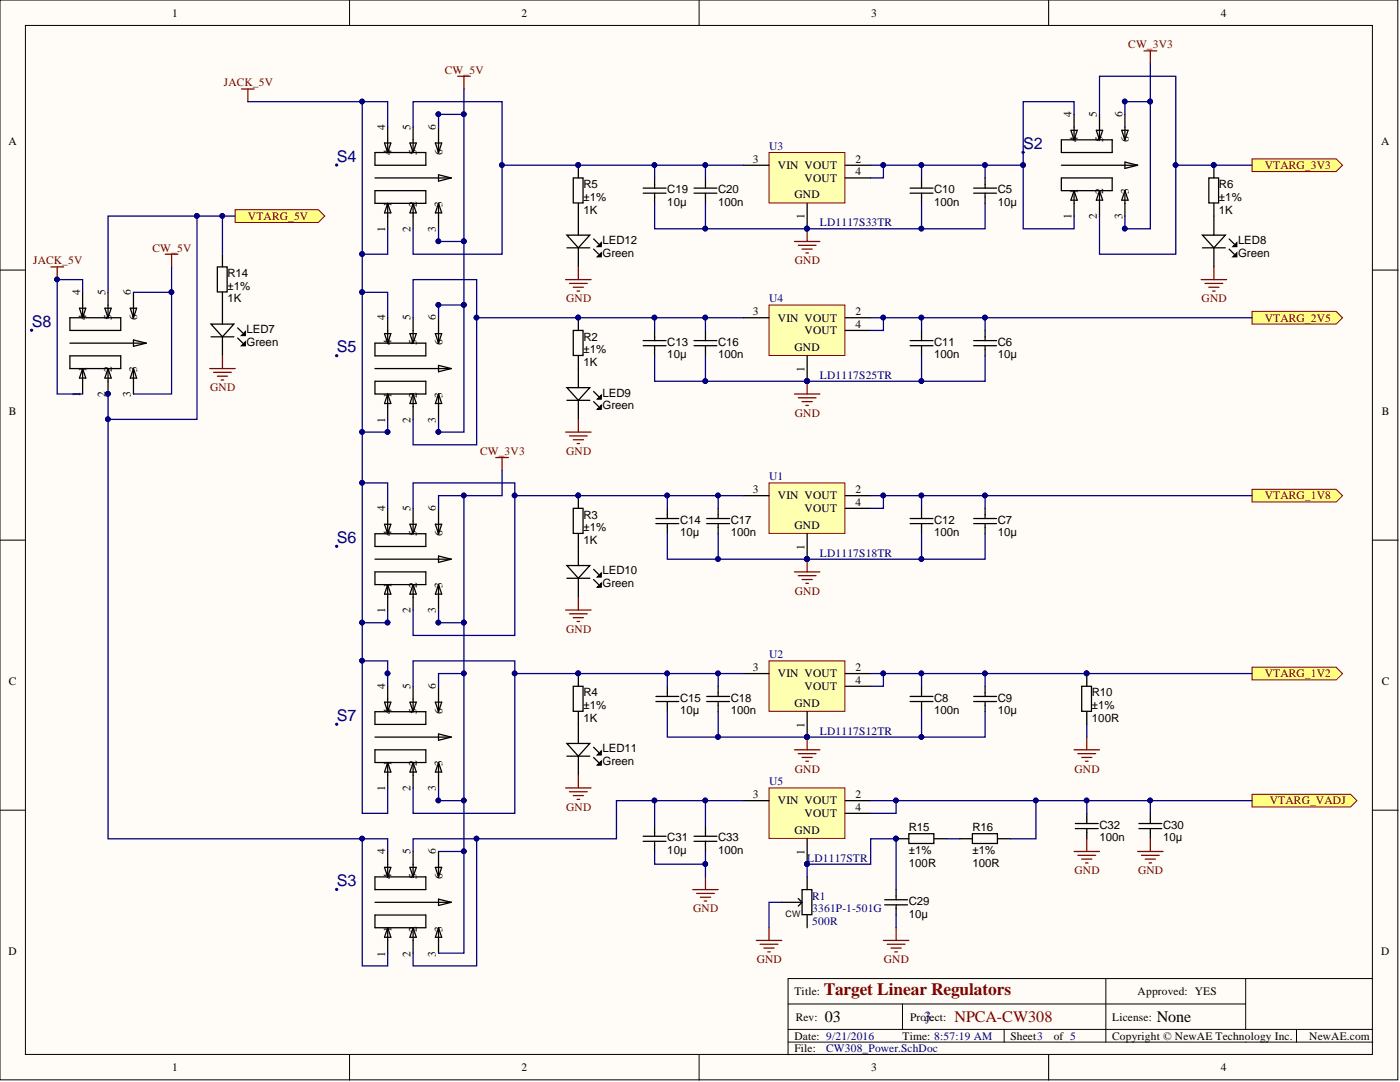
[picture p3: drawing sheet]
<svg xmlns="http://www.w3.org/2000/svg" width="279mm" height="216mm" viewBox="0 0 279 216" stroke-linecap="round" stroke-linejoin="round" font-family="sans-serif">
<defs><g id="words">
<text font-size="3.5" fill="#800000" x="164.4" y="198.6">Target Linear Regulators</text>
<g font-size="3.2" fill="#000080">
<text x="204.2" y="29.8">S2</text>
<text x="67.2" y="32.3">S4</text>
<text x="6.3" y="65.3">S8</text>
<text x="67.2" y="70.3">S5</text>
<text x="67.2" y="108.4">S6</text>
<text x="67.2" y="143.9">S7</text>
<text x="67.2" y="176.8">S3</text>
</g>
<g font-size="3.2">
<text x="164.6" y="204">03</text>
<text x="230.8" y="204">None</text>
</g>
<text font-size="3.2" fill="#800000" x="190.5" y="204">NPCA-CW308</text>
<text font-size="2.8" fill="#000080" x="184.4" y="203.8">3.</text>
<g font-size="2.3">
<text x="34.3" y="3.3">1</text>
<text x="104.1" y="3.3">2</text>
<text x="173.9" y="3.3">3</text>
<text x="243.6" y="3.3">4</text>
<text x="213.8" y="23.3" transform="rotate(-90 213.8 23.3)">4</text>
<text x="218.9" y="23.3" transform="rotate(-90 218.9 23.3)">5</text>
<text x="224" y="23.3" transform="rotate(-90 224 23.3)">6</text>
<text x="1.7" y="29">A</text>
<text x="76.9" y="25.9" transform="rotate(-90 76.9 25.9)">4</text>
<text x="81.9" y="25.9" transform="rotate(-90 81.9 25.9)">5</text>
<text x="87" y="25.9" transform="rotate(-90 87 25.9)">6</text>
<text x="215.1" y="28.3" transform="rotate(-90 215.1 28.3)">4</text>
<text x="220.2" y="28.3" transform="rotate(-90 220.2 28.3)">5</text>
<text x="225.3" y="28.3" transform="rotate(-90 225.3 28.3)">6</text>
<text x="275.7" y="29">A</text>
<text x="78.1" y="30.9" transform="rotate(-90 78.1 30.9)">4</text>
<text x="83.2" y="30.9" transform="rotate(-90 83.2 30.9)">5</text>
<text x="88.3" y="30.9" transform="rotate(-90 88.3 30.9)">6</text>
<text x="150.3" y="32.5">3</text>
<text x="155.2" y="33.7">VIN VOUT</text>
<text x="170.7" y="32.5">2</text>
<text x="170.7" y="35">4</text>
<text x="78.1" y="41.3" transform="rotate(-90 78.1 41.3)">1</text>
<text x="83.2" y="41.3" transform="rotate(-90 83.2 41.3)">2</text>
<text x="88.3" y="41.3" transform="rotate(-90 88.3 41.3)">3</text>
<text x="116.4" y="40.1">±1%</text>
<text x="116.4" y="37.5">R5</text>
<text x="133.2" y="41.1">10µ</text>
<text x="133.2" y="38.5">C19</text>
<text x="143.3" y="41.1">100n</text>
<text x="143.3" y="38.5">C20</text>
<text x="158.5" y="39.6">GND</text>
<text x="160.6" y="36.3">VOUT</text>
<text x="186.5" y="41.1">100n</text>
<text x="186.5" y="38.5">C10</text>
<text x="199.1" y="41.1">10µ</text>
<text x="199.1" y="38.5">C5</text>
<text x="215.1" y="38.8" transform="rotate(-90 215.1 38.8)">1</text>
<text x="220.2" y="38.8" transform="rotate(-90 220.2 38.8)">2</text>
<text x="225.3" y="38.8" transform="rotate(-90 225.3 38.8)">3</text>
<text x="243.3" y="40.1">±1%</text>
<text x="243.3" y="37.5">R6</text>
<text x="76.9" y="46.3" transform="rotate(-90 76.9 46.3)">1</text>
<text x="81.9" y="46.3" transform="rotate(-90 81.9 46.3)">2</text>
<text x="87" y="46.3" transform="rotate(-90 87 46.3)">3</text>
<text x="116.4" y="42.6">1K</text>
<text x="160.6" y="43.8" transform="rotate(-90 160.6 43.8)">1</text>
<text x="213.8" y="43.8" transform="rotate(-90 213.8 43.8)">1</text>
<text x="218.9" y="43.8" transform="rotate(-90 218.9 43.8)">2</text>
<text x="224" y="43.8" transform="rotate(-90 224 43.8)">3</text>
<text x="243.3" y="42.6">1K</text>
<text x="120.2" y="48.7">LED12</text>
<text x="120.2" y="51.2">Green</text>
<text x="247.1" y="48.7">LED8</text>
<text x="247.1" y="51.2">Green</text>
<text x="16" y="58.8" transform="rotate(-90 16 58.8)">4</text>
<text x="21.1" y="58.8" transform="rotate(-90 21.1 58.8)">5</text>
<text x="26.1" y="58.8" transform="rotate(-90 26.1 58.8)">6</text>
<text x="45.4" y="57.8">±1%</text>
<text x="45.4" y="55.3">R14</text>
<text x="17.2" y="63.8" transform="rotate(-90 17.2 63.8)">4</text>
<text x="22.3" y="63.8" transform="rotate(-90 22.3 63.8)">5</text>
<text x="27.4" y="63.8" transform="rotate(-90 27.4 63.8)">6</text>
<text x="45.4" y="60.4">1K</text>
<text x="76.9" y="63.9" transform="rotate(-90 76.9 63.9)">4</text>
<text x="81.9" y="63.9" transform="rotate(-90 81.9 63.9)">5</text>
<text x="87" y="63.9" transform="rotate(-90 87 63.9)">6</text>
<text x="150.3" y="62.9">3</text>
<text x="155.2" y="64.2">VIN VOUT</text>
<text x="170.7" y="62.9">2</text>
<text x="170.7" y="65.4">4</text>
<text x="49.2" y="66.4">LED7</text>
<text x="49.2" y="69">Green</text>
<text x="78.1" y="68.9" transform="rotate(-90 78.1 68.9)">4</text>
<text x="83.2" y="68.9" transform="rotate(-90 83.2 68.9)">5</text>
<text x="88.3" y="68.9" transform="rotate(-90 88.3 68.9)">6</text>
<text x="116.4" y="70.5">±1%</text>
<text x="116.4" y="68">R2</text>
<text x="133.2" y="71.5">10µ</text>
<text x="133.2" y="69">C13</text>
<text x="143.3" y="71.5">100n</text>
<text x="143.3" y="69">C16</text>
<text x="158.5" y="70">GND</text>
<text x="160.6" y="66.7">VOUT</text>
<text x="186.5" y="71.5">100n</text>
<text x="186.5" y="69">C11</text>
<text x="199.1" y="71.5">10µ</text>
<text x="199.1" y="69">C6</text>
<text x="17.2" y="74.3" transform="rotate(-90 17.2 74.3)">1</text>
<text x="22.3" y="74.3" transform="rotate(-90 22.3 74.3)">2</text>
<text x="27.4" y="74.3" transform="rotate(-90 27.4 74.3)">3</text>
<text x="116.4" y="73">1K</text>
<text x="160.6" y="74.2" transform="rotate(-90 160.6 74.2)">1</text>
<text x="1.8" y="82.8">B</text>
<text x="16" y="79.3" transform="rotate(-90 16 79.3)">1</text>
<text x="21.1" y="79.3" transform="rotate(-90 21.1 79.3)">2</text>
<text x="26.1" y="79.3" transform="rotate(-90 26.1 79.3)">3</text>
<text x="78.1" y="79.4" transform="rotate(-90 78.1 79.4)">1</text>
<text x="83.2" y="79.4" transform="rotate(-90 83.2 79.4)">2</text>
<text x="88.3" y="79.4" transform="rotate(-90 88.3 79.4)">3</text>
<text x="120.2" y="79.1">LED9</text>
<text x="120.2" y="81.7">Green</text>
<text x="275.7" y="82.8">B</text>
<text x="76.9" y="84.4" transform="rotate(-90 76.9 84.4)">1</text>
<text x="81.9" y="84.4" transform="rotate(-90 81.9 84.4)">2</text>
<text x="87" y="84.4" transform="rotate(-90 87 84.4)">3</text>
<text x="76.9" y="101.9" transform="rotate(-90 76.9 101.9)">4</text>
<text x="81.9" y="101.9" transform="rotate(-90 81.9 101.9)">5</text>
<text x="87" y="101.9" transform="rotate(-90 87 101.9)">6</text>
<text x="150.3" y="98.4">3</text>
<text x="155.2" y="99.7">VIN VOUT</text>
<text x="170.7" y="98.4">2</text>
<text x="170.7" y="100.9">4</text>
<text x="78.1" y="106.9" transform="rotate(-90 78.1 106.9)">4</text>
<text x="83.2" y="106.9" transform="rotate(-90 83.2 106.9)">5</text>
<text x="88.3" y="106.9" transform="rotate(-90 88.3 106.9)">6</text>
<text x="116.4" y="106">±1%</text>
<text x="116.4" y="103.5">R3</text>
<text x="135.7" y="107">10µ</text>
<text x="135.7" y="104.5">C14</text>
<text x="145.9" y="107">100n</text>
<text x="145.9" y="104.5">C17</text>
<text x="158.5" y="105.5">GND</text>
<text x="160.6" y="102.2">VOUT</text>
<text x="186.5" y="107">100n</text>
<text x="186.5" y="104.5">C12</text>
<text x="199.1" y="107">10µ</text>
<text x="199.1" y="104.5">C7</text>
<text x="116.4" y="108.5">1K</text>
<text x="160.6" y="109.7" transform="rotate(-90 160.6 109.7)">1</text>
<text x="78.1" y="117.4" transform="rotate(-90 78.1 117.4)">1</text>
<text x="83.2" y="117.4" transform="rotate(-90 83.2 117.4)">2</text>
<text x="88.3" y="117.4" transform="rotate(-90 88.3 117.4)">3</text>
<text x="120.2" y="114.6">LED10</text>
<text x="120.2" y="117.2">Green</text>
<text x="76.9" y="122.4" transform="rotate(-90 76.9 122.4)">1</text>
<text x="81.9" y="122.4" transform="rotate(-90 81.9 122.4)">2</text>
<text x="87" y="122.4" transform="rotate(-90 87 122.4)">3</text>
<text x="1.8" y="136.8">C</text>
<text x="76.9" y="137.4" transform="rotate(-90 76.9 137.4)">4</text>
<text x="81.9" y="137.4" transform="rotate(-90 81.9 137.4)">5</text>
<text x="87" y="137.4" transform="rotate(-90 87 137.4)">6</text>
<text x="150.3" y="133.9">3</text>
<text x="155.2" y="135.2">VIN VOUT</text>
<text x="160.6" y="137.7">VOUT</text>
<text x="170.7" y="133.9">2</text>
<text x="170.7" y="136.4">4</text>
<text x="275.7" y="136.8">C</text>
<text x="78.1" y="142.4" transform="rotate(-90 78.1 142.4)">4</text>
<text x="83.2" y="142.4" transform="rotate(-90 83.2 142.4)">5</text>
<text x="88.3" y="142.4" transform="rotate(-90 88.3 142.4)">6</text>
<text x="116.4" y="141.5">±1%</text>
<text x="116.4" y="139">R4</text>
<text x="135.7" y="142.5">10µ</text>
<text x="135.7" y="140">C15</text>
<text x="145.9" y="142.5">100n</text>
<text x="145.9" y="140">C18</text>
<text x="158.5" y="141">GND</text>
<text x="186.5" y="142.5">100n</text>
<text x="186.5" y="140">C8</text>
<text x="199.1" y="142.5">10µ</text>
<text x="199.1" y="140">C9</text>
<text x="217.9" y="141.5">±1%</text>
<text x="217.9" y="139">R10</text>
<text x="116.4" y="144">1K</text>
<text x="160.6" y="145.2" transform="rotate(-90 160.6 145.2)">1</text>
<text x="217.9" y="144">100R</text>
<text x="78.1" y="152.9" transform="rotate(-90 78.1 152.9)">1</text>
<text x="83.2" y="152.9" transform="rotate(-90 83.2 152.9)">2</text>
<text x="88.3" y="152.9" transform="rotate(-90 88.3 152.9)">3</text>
<text x="120.2" y="150.1">LED11</text>
<text x="120.2" y="152.7">Green</text>
<text x="76.9" y="157.9" transform="rotate(-90 76.9 157.9)">1</text>
<text x="81.9" y="157.9" transform="rotate(-90 81.9 157.9)">2</text>
<text x="87" y="157.9" transform="rotate(-90 87 157.9)">3</text>
<text x="150.3" y="159.3">3</text>
<text x="155.2" y="160.5">VIN VOUT</text>
<text x="170.7" y="159.3">2</text>
<text x="170.7" y="161.8">4</text>
<text x="133.2" y="167.9">C31</text>
<text x="143.3" y="167.9">C33</text>
<text x="158.5" y="166.4">GND</text>
<text x="160.6" y="163.1">VOUT</text>
<text x="181.4" y="165.8">R15</text>
<text x="194.1" y="165.8">R16</text>
<text x="219.4" y="167.9">100n</text>
<text x="219.4" y="165.3">C32</text>
<text x="232.1" y="167.9">10µ</text>
<text x="232.1" y="165.3">C30</text>
<text x="76.9" y="170.4" transform="rotate(-90 76.9 170.4)">4</text>
<text x="81.9" y="170.4" transform="rotate(-90 81.9 170.4)">5</text>
<text x="87" y="170.4" transform="rotate(-90 87 170.4)">6</text>
<text x="133.2" y="170.4">10µ</text>
<text x="143.3" y="170.4">100n</text>
<text x="160.6" y="170.6" transform="rotate(-90 160.6 170.6)">1</text>
<text x="181.4" y="170.4">±1%</text>
<text x="181.4" y="172.9">100R</text>
<text x="194.1" y="170.4">±1%</text>
<text x="194.1" y="172.9">100R</text>
<text x="78.1" y="175.4" transform="rotate(-90 78.1 175.4)">4</text>
<text x="83.2" y="175.4" transform="rotate(-90 83.2 175.4)">5</text>
<text x="88.3" y="175.4" transform="rotate(-90 88.3 175.4)">6</text>
<text x="78.1" y="185.9" transform="rotate(-90 78.1 185.9)">1</text>
<text x="83.2" y="185.9" transform="rotate(-90 83.2 185.9)">2</text>
<text x="88.3" y="185.9" transform="rotate(-90 88.3 185.9)">3</text>
<text x="181.4" y="183.1">10µ</text>
<text x="181.4" y="180.6">C29</text>
<text x="1.7" y="190.6">D</text>
<text x="76.9" y="190.9" transform="rotate(-90 76.9 190.9)">1</text>
<text x="81.9" y="190.9" transform="rotate(-90 81.9 190.9)">2</text>
<text x="87" y="190.9" transform="rotate(-90 87 190.9)">3</text>
<text x="275.7" y="190.6">D</text>
<text x="158.5" y="198.6">Title:</text>
<text x="158.8" y="203.6">Rev:</text>
<text x="181.6" y="203.6">Project:</text>
<text x="222" y="203.6">License:</text>
<text x="227" y="198.6">Approved: YES</text>
<text x="158.5" y="207.4">Date: 9/21/2016</text>
<text x="158.5" y="210">File:</text>
<text x="180.1" y="207.4">Time: 8:57:19 AM</text>
<text x="201.7" y="207.4">Sheet3</text>
<text x="210.3" y="207.4">of 5</text>
<text x="222" y="207.4">Copyright © NewAE Technology Inc.</text>
<text x="261.3" y="207.4">NewAE.com</text>
<text x="34.3" y="213.8">1</text>
<text x="104.1" y="213.8">2</text>
<text x="173.9" y="213.8">3</text>
<text x="243.6" y="213.8">4</text>
</g>
<g font-size="2.3" fill="#800000">
<text x="225.2" y="9.6">CW_3V3</text>
<text x="44.6" y="17.2">JACK_5V</text>
<text x="88.8" y="14.7">CW_5V</text>
<text x="252.4" y="33.7">VTARG_3V3</text>
<text x="49.5" y="43.9">VTARG_5V</text>
<text x="6.6" y="52.7">JACK_5V</text>
<text x="30.4" y="50.2">CW_5V</text>
<text x="158.6" y="52.7">GND</text>
<text x="113" y="60.4">GND</text>
<text x="239.8" y="60.4">GND</text>
<text x="252.4" y="64.2">VTARG_2V5</text>
<text x="41.9" y="78.1">GND</text>
<text x="158.6" y="83.2">GND</text>
<text x="95.8" y="90.8">CW_3V3</text>
<text x="113" y="90.8">GND</text>
<text x="252.4" y="99.7">VTARG_1V8</text>
<text x="158.6" y="118.7">GND</text>
<text x="113" y="126.3">GND</text>
<text x="252.4" y="135.2">VTARG_1V2</text>
<text x="158.6" y="154.2">GND</text>
<text x="214.4" y="154.2">GND</text>
<text x="113" y="161.8">GND</text>
<text x="253.4" y="160.5">VTARG_VADJ</text>
<text x="214.4" y="174.5">GND</text>
<text x="227.1" y="174.5">GND</text>
<text x="138.3" y="182.1">GND</text>
<text x="151" y="192.2">GND</text>
<text x="176.4" y="192.2">GND</text>
</g>
<g font-size="2.3" fill="#000080">
<text x="153.5" y="29.9">U3</text>
<text x="163.6" y="45.1">LD1117S33TR</text>
<text x="153.5" y="60.4">U4</text>
<text x="163.6" y="75.6">LD1117S25TR</text>
<text x="153.5" y="95.9">U1</text>
<text x="163.6" y="111.1">LD1117S18TR</text>
<text x="153.5" y="131.4">U2</text>
<text x="163.6" y="146.6">LD1117S12TR</text>
<text x="153.5" y="156.7">U5</text>
<text x="161.1" y="171.9">LD1117STR</text>
<text x="162.1" y="179.5">R1</text>
<text x="162.1" y="184.6">500R</text>
<text x="162.1" y="182.1">3361P-1-501G</text>
<text x="164.9" y="210">CW308_Power.SchDoc</text>
</g>
<text font-size="1.8" x="156.8" y="182.9">CW</text>
</g></defs>
<g fill="#fffcf8" stroke="#000" stroke-width=".2">
<path d="M0 0h279v215.5h-279z"/>
<path d="M5.1 5.1h268.8v205.3h-268.8z"/>
</g>
<g fill="none" stroke="#000" stroke-width=".2">
<path d="M69.8 0v5.1M139.5 0v5.1M209.3 0v5.1M0 53.9h5.1M274 53.9h5M0 107.8h5.1M274 107.8h5M0 161.7h5.1M274 161.7h5M220.7 195.3v12.6M248.6 195.3h-91.3v15.2M274 195.3h-25.4v10.1"/>
<path d="M69.8 210.5v5M139.5 210.5v5M157.3 200.3h91.3M157.3 207.9h116.7M157.3 205.4h116.7M180.1 200.3v5.1M200.4 205.4v2.5M209.3 210.5v5M258.7 205.4v2.5"/>
</g>
<path d="M153.5 131.9h15.1v10h-15.1z" fill="#ffffb0" stroke="#800000" stroke-width=".2"/>
<path d="M148.4 134.4h5.1M168.7 134.4h5.1M168.7 136.9h5.1M161.1 142v5.1" fill="none" stroke="#000" stroke-width=".25"/>
<circle cx="161" cy="147" r=".47" fill="#000080" stroke="#000080" stroke-width=".2"/>
<path d="M153.5 96.4h15.1v10h-15.1z" fill="#ffffb0" stroke="#800000" stroke-width=".2"/>
<path d="M148.4 98.9h5.1M168.7 98.9h5.1M161.1 106.5v5.1M168.7 101.4h5.1" fill="none" stroke="#000" stroke-width=".25"/>
<circle cx="161" cy="111.5" r=".47" fill="#000080" stroke="#000080" stroke-width=".2"/>
<path d="M153.5 60.9h15.1v10h-15.1z" fill="#ffffb0" stroke="#800000" stroke-width=".2"/>
<path d="M148.4 63.4h5.1M161.1 71v5.1M168.7 63.4h5.1M168.7 65.9h5.1" fill="none" stroke="#000" stroke-width=".25"/>
<circle cx="161" cy="76" r=".47" fill="#000080" stroke="#000080" stroke-width=".2"/>
<path d="M153.5 30.4h15.1v10.1h-15.1z" fill="#ffffb0" stroke="#800000" stroke-width=".2"/>
<g fill="none" stroke="#000" stroke-width=".25">
<path d="M74.8 30.4h10.2v2.6h-10.2zM74.8 35.5h15.3M74.8 38h10.2v2.6h-10.2zM76.7 28.5h1.3l-.6 1.9zM77.4 25.4v5M81.8 28.5h1.3l-.7 1.9zM82.4 25.4v5M86.9 28.5h1.3l-.7 1.9zM87.5 34.9l2.6 .6-2.6 .6zM87.5 25.4v5M148.4 33h5.1M168.7 33h5.1"/>
<path d="M168.7 35.5h5.1M211.8 33h15.2M211.8 35.5h10.2v2.5h-10.2zM211.8 27.9h10.2v2.5h-10.2zM213.7 26h1.3l-.6 1.9zM214.4 38l.6 1.9h-1.3zM214.4 22.8v5.1M214.4 38v5.1M218.8 26h1.3l-.7 1.9zM219.4 38l.7 1.9h-1.3zM219.4 22.8v5.1M219.4 38v5.1"/>
<path d="M223.9 26h1.2l-.6 1.9zM224.5 38l.6 1.9h-1.2zM224.5 32.3l2.5 .7-2.5 .6zM224.5 22.8v5.1M224.5 38v5.1M77.4 40.6l.6 1.9h-1.3zM77.4 40.6v5M82.4 40.6l.7 1.9h-1.3zM82.4 40.6v5M87.5 40.6l.7 1.9h-1.3zM87.5 40.6v5M161.1 40.6v5"/>
<path d="M74.8 68.5h10.2v2.5h-10.2zM74.8 76.1h10.2v2.5h-10.2zM74.8 73.5h15.3M76.7 66.6h1.3l-.6 1.9zM77.4 63.4v5.1M77.4 78.6v5.1M77.4 78.6l.6 1.9h-1.3zM81.8 66.6h1.3l-.7 1.9zM82.4 63.4v5.1M82.4 78.6v5.1M82.4 78.6l.7 1.9h-1.3zM86.9 66.6h1.3l-.7 1.9z"/>
<path d="M87.5 63.4v5.1M87.5 72.9l2.6 .6-2.6 .7zM87.5 78.6v5.1M87.5 78.6l.7 1.9h-1.3zM74.8 106.5h10.2v2.5h-10.2zM74.8 114.1h10.2v2.6h-10.2zM74.8 111.6h15.3M76.7 104.6h1.3l-.6 1.9zM77.4 101.4v5.1M77.4 116.7v5M77.4 116.7l.6 1.9h-1.3zM81.8 104.6h1.3l-.7 1.9z"/>
<path d="M82.4 101.4v5.1M82.4 116.7v5M82.4 116.7l.7 1.9h-1.3zM86.9 104.6h1.3l-.7 1.9zM87.5 101.4v5.1M87.5 110.9l2.6 .7-2.6 .6zM87.5 116.7v5M87.5 116.7l.7 1.9h-1.3zM77.4 136.9v5.1M82.4 136.9v5.1M87.5 136.9v5.1M74.8 142h10.2v2.5h-10.2z"/>
<path d="M74.8 149.6h10.2v2.6h-10.2zM74.8 147.1h15.3M76.7 140.1h1.3l-.6 1.9zM77.4 152.2v5M77.4 152.2l.6 1.9h-1.3zM81.8 140.1h1.3l-.7 1.9zM82.4 152.2v5M82.4 152.2l.7 1.9h-1.3zM86.9 140.1h1.3l-.7 1.9zM87.5 146.4l2.6 .7-2.6 .6zM87.5 152.2v5M87.5 152.2l.7 1.9h-1.3z"/>
</g>
<g fill="#000080" stroke="#000080" stroke-width=".2">
<circle cx="161" cy="45.6" r=".47"/>
<circle cx="67.2" cy="32.9" r=".22"/>
<circle cx="67.2" cy="71" r=".22"/>
<circle cx="67.2" cy="109" r=".22"/>
<circle cx="67.2" cy="144.5" r=".22"/>
<circle cx="204.2" cy="30.4" r=".22"/>
<circle cx="161" cy="76" r=".47"/>
<circle cx="161" cy="111.5" r=".47"/>
<circle cx="161" cy="147" r=".47"/>
</g>
<g fill="none" stroke="#800000" stroke-width=".25">
<path d="M91.3 15.2h2.6M92.6 15.2v2.6M228.3 10.1h2.5M229.6 10.1v2.6M158.5 48.2h5.1M159.3 48.9h3.6M160.1 49.7h2M160.8 50.5h.5M161.1 45.6v2.6M158.5 78.6h5.1M159.3 79.4h3.6M161.1 76.1v2.5"/>
<path d="M160.1 80.1h2M160.8 80.9h.5M158.5 114.1h5.1M159.3 114.9h3.6M160.1 115.6h2M160.8 116.4h.5M161.1 111.6v2.5M158.5 149.6h5.1M159.3 150.4h3.6M160.1 151.1h2M160.8 151.9h.5M161.1 147.1v2.5"/>
</g>
<g fill="#ffff80" stroke="#800000" stroke-width=".2">
<path d="M249.9 31.7h16.8l1.2 1.3-1.2 1.2h-16.8z" fill-rule="evenodd"/>
<path d="M249.9 62.1h16.8l1.2 1.3-1.2 1.3h-16.8z" fill-rule="evenodd"/>
<path d="M249.9 97.6h16.8l1.2 1.3-1.2 1.3h-16.8z" fill-rule="evenodd"/>
<path d="M249.9 133.1h16.8l1.2 1.3-1.2 1.3h-16.8z" fill-rule="evenodd"/>
</g>
<g fill="none" stroke="#000" stroke-width=".25">
<path d="M114.4 35.5h2v5h-2zM115.4 33v2.5M128.4 38.5h4.5M128.4 37.5h4.5M130.6 35.5v2M130.6 38.5v2.1M138.5 38.5h4.6M138.5 37.5h4.6M140.8 35.5v2M140.8 38.5v2.1M181.6 38.5h4.6M181.6 37.5h4.6"/>
<path d="M183.9 35.5v2M183.9 38.5v2.1M194.3 38.5h4.6M194.3 37.5h4.6M196.6 35.5v2M196.6 38.5v2.1M241.2 35.5h2v5h-2zM242.3 33v2.5M16.5 58.3v5.1M21.6 58.3v5.1M26.6 58.3v5.1M113.1 46.9h4.6l-2.3 2.6z"/>
<path d="M113.1 49.5h4.6M115.4 40.6v6.3M115.4 49.5v3.8M118.5 49.7l1 1M118.5 47.7l1 1M119.2 51.2l.8-.7v.7zM119.2 49.2l.8-.8v.8zM240 46.9h4.5l-2.2 2.6zM240 49.5h4.5M242.3 40.6v6.3M242.3 49.5v3.8M245.3 49.7l1 1"/>
<path d="M245.3 47.7l1 1M246.1 51.2l.7-.7v.7zM246.1 49.2l.7-.8v.8zM14 68.5h15.2M14 63.4h10.1v2.5h-10.1zM14 71h10.1v2.5h-10.1zM15.9 61.5h1.2l-.6 1.9zM16.5 73.5l.6 1.9h-1.2zM16.5 73.5v5.1M20.9 61.5h1.3l-.6 1.9zM21.6 73.5l.6 1.9h-1.3zM21.6 73.5v5.1"/>
<path d="M26 61.5h1.3l-.7 1.9zM26.6 73.5l.7 1.9h-1.3zM26.6 67.8l2.6 .7-2.6 .6zM26.6 73.5v5.1M113.1 77.3h4.6l-2.3 2.6zM113.1 79.9h4.6M114.4 65.9h2v5h-2zM115.4 63.4v2.5M115.4 71v6.3M115.4 79.9v3.8M118.5 78.1l1 1M119.2 79.6l.8-.7v.7z"/>
<path d="M128.4 69h4.5M128.4 68h4.5M130.6 65.9v2.1M130.6 69v2M138.5 69h4.6M138.5 68h4.6M140.8 65.9v2.1M140.8 69v2M181.6 69h4.6M181.6 68h4.6M183.9 65.9v2.1M183.9 69v2"/>
<path d="M194.3 69h4.6M194.3 68h4.6M196.6 65.9v2.1M196.6 69v2M115.4 98.9v2.5M118.5 80.1l1 1.1M119.2 81.7l.8-.8v.8zM113.1 112.8h4.6l-2.3 2.6zM113.1 115.4h4.6M114.4 101.4h2v5h-2zM115.4 106.5v6.3M115.4 115.4v3.8"/>
<path d="M118.5 115.6l1 1.1M118.5 113.6l1 1M119.2 117.2l.8-.8v.8zM119.2 115.1l.8-.7v.7zM130.9 104.5h4.6M130.9 103.5h4.6M133.2 101.4v2.1M133.2 104.5v2M141 104.5h4.6M141 103.5h4.6M143.3 101.4v2.1M143.3 104.5v2"/>
<path d="M181.6 104.5h4.6M181.6 103.5h4.6M183.9 101.4v2.1M183.9 104.5v2M194.3 104.5h4.6M194.3 103.5h4.6M196.6 101.4v2.1M196.6 104.5v2M114.4 136.9h2v5h-2zM115.4 134.4v2.5M130.9 140h4.6M130.9 139h4.6"/>
<path d="M133.2 136.9v2.1M133.2 140v2M141 140h4.6M141 139h4.6M143.3 136.9v2.1M143.3 140v2M181.6 140h4.6M181.6 139h4.6M183.9 136.9v2.1M183.9 140v2M194.3 140h4.6M194.3 139h4.6"/>
<path d="M196.6 136.9v2.1M196.6 140v2M215.9 136.9h1.9v5h-1.9zM216.9 134.4v2.5M113.1 148.3h4.6l-2.3 2.6zM113.1 150.9h4.6M115.4 142v6.3M115.4 150.9v3.8M118.5 151.1l1 1.1M118.5 149.1l1 1M119.2 152.7l.8-.8v.8zM119.2 150.6l.8-.7v.7z"/>
<path d="M216.9 142v2.5"/>
</g>
<path d="M119.2 51.2l.8-.7v.7zM119.2 49.2l.8-.8v.8zM246.1 51.2l.7-.7v.7zM246.1 49.2l.7-.8v.8zM119.2 79.6l.8-.7v.7zM119.2 81.7l.8-.8v.8zM119.2 117.2l.8-.8v.8zM119.2 115.1l.8-.7v.7zM119.2 152.7l.8-.8v.8zM119.2 150.6l.8-.7v.7z" fill="#000"/>
<g fill="none" stroke="#800000" stroke-width=".25">
<path d="M48.2 17.8h2.5M49.5 17.8v2.5M10.1 53.3h2.6M11.4 53.3v2.5M33 50.7h2.5M34.2 50.7v2.6M112.9 55.8h5.1M113.6 56.6h3.6M114.4 57.3h2M115.2 58.1h.5M115.4 53.3v2.5M239.7 55.8h5.1"/>
<path d="M240.5 56.6h3.5M241.2 57.3h2.1M242 58.1h.5M242.3 53.3v2.5M98.9 91.3h2.6M100.2 91.3v2.5M112.9 86.2h5.1M113.6 87h3.6M114.4 87.7h2M115.2 88.5h.5M115.4 83.7v2.5M115.4 119.2v2.5"/>
<path d="M112.9 121.7h5.1M113.6 122.5h3.6M114.4 123.2h2M115.2 124h.5M112.9 157.2h5.1M113.6 158h3.6M114.4 158.7h2M115.2 159.5h.5M115.4 154.7v2.5M214.4 149.6h5M215.1 150.4h3.6M215.9 151.1h2"/>
<path d="M216.6 151.9h.5M216.9 147.1v2.5"/>
</g>
<g fill="#000080" stroke="#000080" stroke-width=".2">
<circle cx="115.4" cy="32.9" r=".47"/>
<circle cx="115.4" cy="63.4" r=".47"/>
<circle cx="115.4" cy="98.9" r=".47"/>
<circle cx="115.4" cy="134.4" r=".47"/>
<circle cx="242.2" cy="32.9" r=".47"/>
<circle cx="216.9" cy="134.4" r=".47"/>
<circle cx="21.5" cy="78.6" r=".47"/>
<circle cx="6.3" cy="65.9" r=".22"/>
<circle cx="11.4" cy="55.8" r=".47"/>
</g>
<path d="M46.9 41.8h16.6l1.3 1.3-1.3 1.3h-16.6z" fill-rule="evenodd" fill="#ffff80" stroke="#800000" stroke-width=".2"/>
<g fill="none" stroke="#000" stroke-width=".25">
<path d="M43.4 53.3h1.9v5h-1.9zM44.4 50.7v2.6M44.4 58.3v6.4M42.1 64.7h4.6l-2.3 2.5zM42.1 67.2h4.6M44.4 67.2v3.8M47.4 67.5l1.1 1M47.4 65.4l1.1 1M48.2 69l.8-.8v.8zM48.2 67l.8-.8v.8zM159.3 179.3l.8 .7-.8 .8M160.1 177.5h1.9v5h-1.9z"/>
<path d="M161.1 175v2.5M156 180h3.8M161.1 182.6v2.5"/>
</g>
<path d="M48.2 69l.8-.8v.8zM48.2 67l.8-.8v.8z" fill="#000"/>
<path d="M41.9 73.5h5M42.6 74.3h3.6M43.4 75.1h2M44.1 75.8h.5M44.4 71v2.5" fill="none" stroke="#800000" stroke-width=".25"/>
<path d="M153.5 157.2h15.1v10.1h-15.1z" fill="#ffffb0" stroke="#800000" stroke-width=".2"/>
<g fill="none" stroke="#000" stroke-width=".25">
<path d="M148.4 159.8h5.1M168.7 159.8h5.1M128.4 167.9h4.5M128.4 166.9h4.5M130.6 164.8v2.1M130.6 167.9v2M138.5 167.9h4.6M138.5 166.9h4.6M140.8 164.8v2.1M140.8 167.9v2M161.1 167.4v5M168.7 162.3h5.1"/>
<path d="M176.6 179.5h4.5M178.8 167.4h2.6M178.8 177.5v2M181.4 166.4h5v1.9h-5zM186.5 167.4h2.5M191.5 167.4h2.6M194.1 166.4h5v1.9h-5zM199.1 167.4h2.6M214.6 165.3h4.6M214.6 164.3h4.6M216.9 162.3v2M216.9 165.3v2.1"/>
<path d="M227.3 165.3h4.6M227.3 164.3h4.6M229.6 162.3v2M229.6 165.3v2.1M176.6 180.6h4.5M178.8 180.6v2"/>
</g>
<g fill="#000080" stroke="#000080" stroke-width=".2">
<circle cx="161" cy="172.4" r=".47"/>
<circle cx="178.8" cy="167.3" r=".47"/>
</g>
<g fill="none" stroke="#800000" stroke-width=".25">
<path d="M138.3 177.5h5M139 178.3h3.6M139.8 179h2M140.5 179.8h.5M140.8 175v2.5M214.4 169.9h5M215.1 170.7h3.6M215.9 171.4h2M216.6 172.2h.5M216.9 167.4v2.5M227 169.9h5.1M227.8 170.7h3.6"/>
<path d="M228.6 171.4h2M229.3 172.2h.5M229.6 167.4v2.5M150.9 187.7h5.1M151.7 188.4h3.5M152.5 189.2h2M153.2 189.9h.5M153.5 185.1v2.6M176.3 187.7h5.1M177.1 188.4h3.5M177.8 189.2h2.1M178.6 189.9h.5"/>
<path d="M178.8 185.1v2.6"/>
</g>
<path d="M249.9 158.5h19.6l1.3 1.3-1.3 1.2h-19.6z" fill-rule="evenodd" fill="#ffff80" stroke="#800000" stroke-width=".2"/>
<g fill="none" stroke="#000" stroke-width=".25">
<path d="M74.8 175h10.2v2.5h-10.2zM76.7 173.1h1.3l-.6 1.9zM77.4 169.9v5.1M81.8 173.1h1.3l-.7 1.9zM82.4 169.9v5.1M86.9 173.1h1.3l-.7 1.9zM87.5 179.4l2.6 .6-2.6 .7zM87.5 169.9v5.1M74.8 180h15.3M74.8 182.6h10.2v2.5h-10.2zM77.4 185.1l.6 1.9h-1.3zM77.4 185.1v5.1"/>
<path d="M82.4 185.1l.7 1.9h-1.3zM82.4 185.1v5.1M87.5 185.1l.7 1.9h-1.3zM87.5 185.1v5.1"/>
</g>
<g fill="#000080" stroke="#000080" stroke-width=".2">
<circle cx="67.2" cy="177.5" r=".22"/>
<circle cx="92.6" cy="134.4" r=".47"/>
<circle cx="92.6" cy="124.2" r=".47"/>
<circle cx="92.6" cy="60.8" r=".47"/>
<circle cx="92.6" cy="48.1" r=".47"/>
<circle cx="72.3" cy="58.3" r=".47"/>
<circle cx="72.3" cy="50.7" r=".47"/>
<circle cx="176.3" cy="32.9" r=".47"/>
<circle cx="176.3" cy="63.4" r=".47"/>
<circle cx="176.3" cy="98.9" r=".47"/>
<circle cx="176.3" cy="134.4" r=".47"/>
<circle cx="234.6" cy="32.9" r=".47"/>
<circle cx="242.2" cy="32.9" r=".47"/>
<circle cx="183.9" cy="63.4" r=".47"/>
<circle cx="196.6" cy="63.4" r=".47"/>
<circle cx="183.9" cy="98.9" r=".47"/>
<circle cx="196.6" cy="98.9" r=".47"/>
<circle cx="183.9" cy="134.4" r=".47"/>
<circle cx="196.6" cy="134.4" r=".47"/>
<circle cx="216.9" cy="134.4" r=".47"/>
<circle cx="92.6" cy="98.9" r=".47"/>
<circle cx="183.9" cy="45.6" r=".47"/>
<circle cx="161" cy="45.6" r=".47"/>
<circle cx="140.8" cy="45.6" r=".47"/>
<circle cx="130.6" cy="32.9" r=".47"/>
<circle cx="140.8" cy="32.9" r=".47"/>
<circle cx="183.9" cy="32.9" r=".47"/>
<circle cx="196.6" cy="32.9" r=".47"/>
<circle cx="161" cy="76" r=".47"/>
<circle cx="183.9" cy="76" r=".47"/>
<circle cx="140.8" cy="76" r=".47"/>
<circle cx="140.8" cy="63.4" r=".47"/>
<circle cx="130.6" cy="63.4" r=".47"/>
<circle cx="161" cy="111.5" r=".47"/>
<circle cx="183.9" cy="111.5" r=".47"/>
<circle cx="143.3" cy="111.5" r=".47"/>
<circle cx="143.3" cy="98.9" r=".47"/>
<circle cx="133.1" cy="98.9" r=".47"/>
<circle cx="161" cy="147" r=".47"/>
<circle cx="183.9" cy="147" r=".47"/>
<circle cx="143.3" cy="147" r=".47"/>
<circle cx="143.3" cy="134.4" r=".47"/>
<circle cx="133.1" cy="134.4" r=".47"/>
<circle cx="72.3" cy="20.3" r=".47"/>
<circle cx="72.3" cy="86.2" r=".47"/>
<circle cx="77.3" cy="86.2" r=".47"/>
<circle cx="204.2" cy="32.9" r=".47"/>
<circle cx="229.5" cy="20.3" r=".47"/>
<circle cx="224.5" cy="20.3" r=".47"/>
<circle cx="224.5" cy="45.6" r=".47"/>
<circle cx="87.5" cy="22.8" r=".47"/>
<circle cx="92.6" cy="22.8" r=".47"/>
<circle cx="87.5" cy="48.1" r=".47"/>
<circle cx="87.5" cy="60.8" r=".47"/>
<circle cx="72.3" cy="96.3" r=".47"/>
<circle cx="87.5" cy="86.2" r=".47"/>
<circle cx="72.3" cy="124.2" r=".47"/>
<circle cx="72.3" cy="131.8" r=".47"/>
<circle cx="87.5" cy="124.2" r=".47"/>
<circle cx="77.3" cy="134.4" r=".47"/>
<circle cx="92.6" cy="159.7" r=".47"/>
<circle cx="87.5" cy="159.7" r=".47"/>
<circle cx="77.3" cy="124.2" r=".47"/>
<circle cx="34.2" cy="58.3" r=".47"/>
<circle cx="11.4" cy="55.8" r=".47"/>
<circle cx="39.3" cy="43.1" r=".47"/>
<circle cx="21.5" cy="83.6" r=".47"/>
<circle cx="21.5" cy="78.6" r=".47"/>
<circle cx="44.4" cy="43.1" r=".47"/>
<circle cx="100.2" cy="32.9" r=".47"/>
<circle cx="102.7" cy="134.4" r=".47"/>
<circle cx="95.1" cy="63.4" r=".47"/>
<circle cx="115.4" cy="63.4" r=".47"/>
<circle cx="115.4" cy="32.9" r=".47"/>
<circle cx="115.4" cy="134.4" r=".47"/>
<circle cx="102.7" cy="98.9" r=".47"/>
<circle cx="115.4" cy="98.9" r=".47"/>
<circle cx="161" cy="172.4" r=".47"/>
<circle cx="178.8" cy="167.3" r=".47"/>
<circle cx="178.8" cy="159.7" r=".47"/>
<circle cx="206.7" cy="159.7" r=".47"/>
<circle cx="216.9" cy="159.7" r=".47"/>
<circle cx="229.5" cy="159.7" r=".47"/>
<circle cx="140.8" cy="159.7" r=".47"/>
<circle cx="130.6" cy="159.7" r=".47"/>
<circle cx="140.8" cy="172.4" r=".47"/>
<circle cx="92.6" cy="169.9" r=".47"/>
<circle cx="95.1" cy="167.3" r=".47"/>
<circle cx="72.3" cy="167.3" r=".47"/>
</g>
<g fill="none" stroke="#000080" stroke-width=".25">
<path d="M92.6 17.8v30.4M229.6 12.7v7.6M49.5 20.3h22.8M77.4 25.4v-5.1h-5.1v30.4h5.1v-5.1M82.4 25.4v-5.1h17.8v30.4h-17.8v-5.1M92.6 22.8h-5.1v2.6M100.2 33h48.2M130.6 33v2.5M140.8 33v2.5M173.8 33h2.5v2.5h-2.5M176.3 33h27.9v12.6h10.2v-2.5M183.9 33v2.5"/>
<path d="M196.6 33v2.5M214.4 22.8v-2.5h-10.2v12.7M219.4 22.8v-7.6h15.2v35.5h-15.2v-7.6M229.6 20.3h-5.1v2.5M229.6 20.3v25.3h-5.1v-2.5M234.6 33h15.3M16.5 58.3v-2.5h-5.1v22.8h5.1M21.6 58.3v-15.2h17.7v40.6h-17.7v-5.1M34.2 53.3v5h-7.6M34.2 58.3v20.3h-7.6M39.3 43.1h7.6M44.4 43.1v7.6"/>
<path d="M72.3 50.7v7.6M87.5 45.6v2.6h5.1M92.6 48.2v12.7M130.6 40.6v5h10.2M140.8 40.6v5h43.1v-5M196.6 40.6v5h-12.7M77.4 63.4v-5.1h-5.1v38.1M82.4 63.4v-7.6h12.7v33h-12.7v-5.1M92.6 60.9h-5.1v2.5M92.6 60.9v25.3h-5.1v-2.5M95.1 63.4h53.3M130.6 71v5.1h10.2"/>
<path d="M130.6 63.4v2.5M140.8 71v5.1h43.1v-5.1M140.8 63.4v2.5M173.8 63.4h2.5v2.5h-2.5M176.3 63.4h73.6M183.9 63.4v2.5M196.6 71v5.1h-12.7M196.6 63.4v2.5M21.6 83.7v83.7h50.7M77.4 83.7v2.5h-5.1M100.2 93.8v5.1h-7.6M102.7 98.9h45.7"/>
<path d="M133.2 98.9v2.5M143.3 98.9v2.5M173.8 98.9h2.5v2.5h-2.5M176.3 98.9h73.6M183.9 98.9v2.5M196.6 98.9v2.5M77.4 101.4v-5h-5.1v35.5M82.4 101.4v-5h20.3v30.4h-20.3v-5.1M87.5 101.4v-2.5h5.1v25.4M133.2 106.5v5.1h10.1M143.3 106.5v5.1h40.6v-5.1M196.6 106.5v5.1h-12.7"/>
<path d="M77.4 134.4h.1M77.4 121.7v2.6h-5.1M77.4 136.9v-5h-5.1v30.4h5.1v-5.1M82.4 136.9v-5h20.3v30.4h-20.3v-5.1M87.5 121.7v2.6h5.1M87.5 136.9v-2.5h5.1v25.4h-5.1v-2.6M92.6 124.3v10.1M102.7 134.4h45.7M133.2 134.4v2.5M143.3 134.4v2.5M173.8 134.4h2.5v2.5h-2.5M176.3 134.4h73.6"/>
<path d="M183.9 134.4v2.5M196.6 134.4v2.5M92.6 159.8v10.1M130.6 159.8h-7.6v7.6h-27.9M133.2 142v5.1h10.1M140.8 159.8v5M143.3 142v5.1h40.6v-5.1M148.4 159.8h-17.8v5M173.8 159.8h32.9v7.6h-5M178.8 159.8v2.5h-5M196.6 142v5.1h-12.7M206.7 159.8h43.2"/>
<path d="M216.9 144.5v2.6M216.9 159.8v2.5M229.6 159.8v2.5M77.4 169.9v-2.5h-5.1v25.3h5.1v-2.5M82.4 169.9v-2.5h12.7v25.3h-12.7v-2.5M87.5 169.9h5.1v20.3h-5.1M130.6 169.9v2.5h10.2M140.8 169.9v5.1M161.1 175v-2.6h12.7v-5h5v10.1M189 167.4h2.5M156 180h-2.5v5.1M178.8 182.6v2.5"/>
</g>
<use href="#words"/>
</svg>
